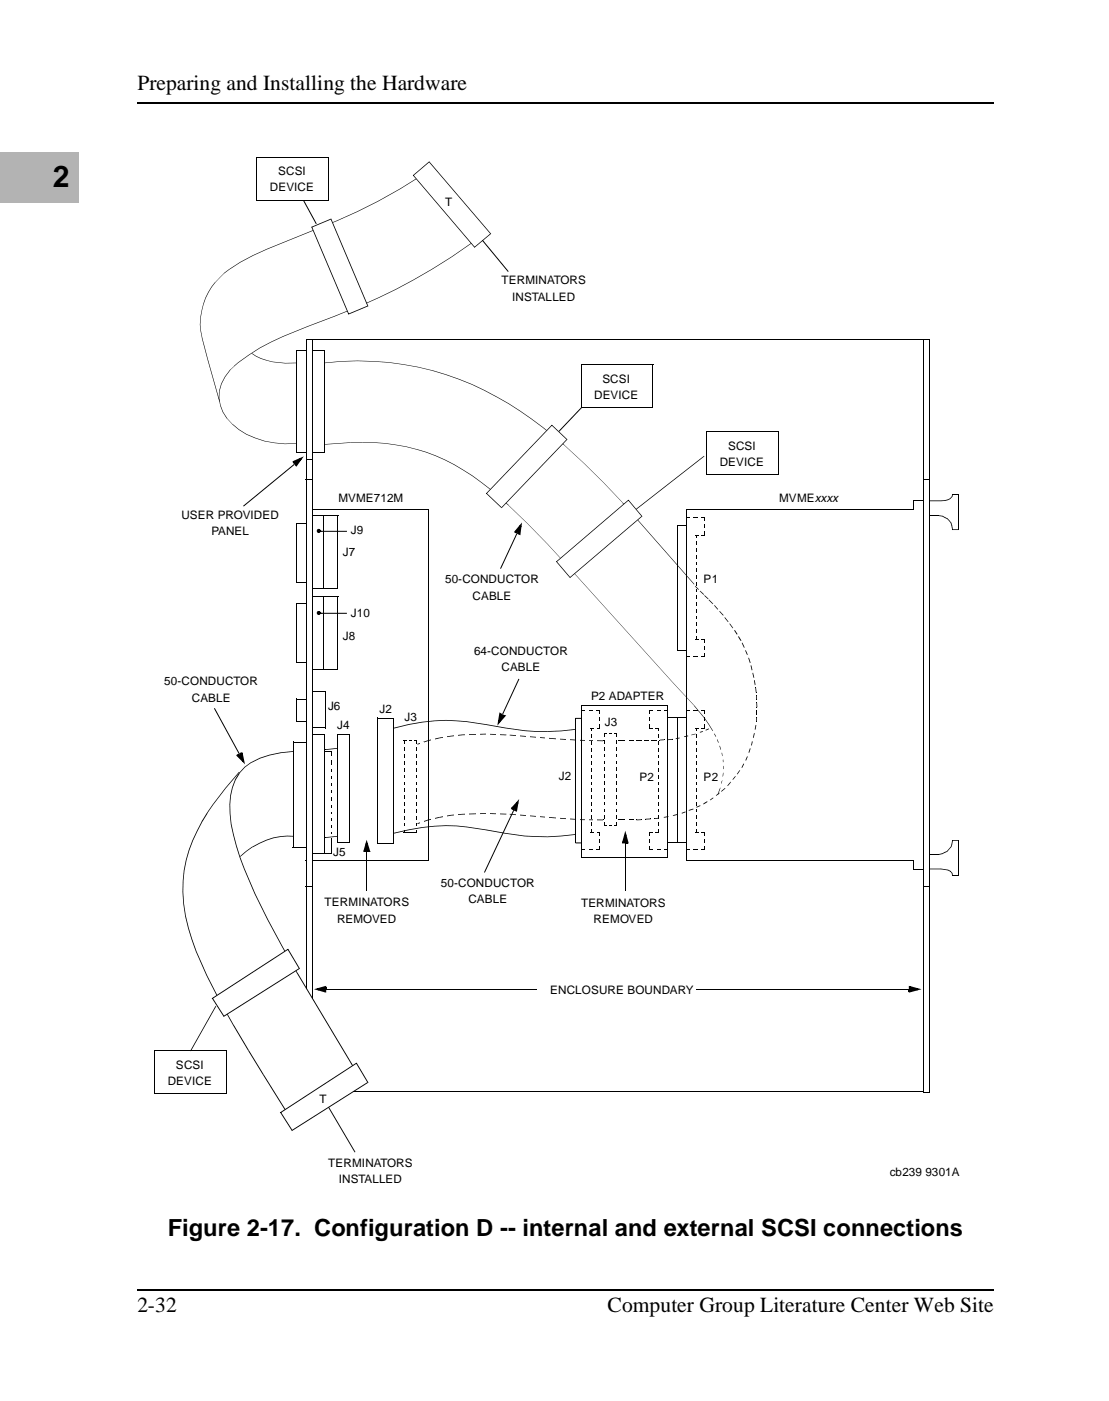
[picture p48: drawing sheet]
<svg xmlns="http://www.w3.org/2000/svg" width="181mm" height="229mm" viewBox="0 0 181 229" stroke-linecap="round" stroke-linejoin="round" font-family="sans-serif">
<defs><g id="words">
<text font-size="4.9" x="8.6" y="30.5">2</text>
<text font-size="3.9" x="27.4" y="201.8">Figure 2-17. Configuration D -- internal and external SCSI connections</text>
<g font-size="3.5">
<text x="22.4" y="14.7">Preparing and Installing the Hardware</text>
<text x="22.4" y="214.1">2-32</text>
<text x="99.2" y="214.1">Computer Group Literature Center Web Site</text>
</g>
<g font-size="1.9">
<text x="45.4" y="28.6">SCSI</text>
<text x="44" y="31.2">DEVICE</text>
<text x="72.7" y="33.6">T</text>
<text x="81.8" y="46.4">TERMINATORS</text>
<text x="83.6" y="49.1">INSTALLED</text>
<text x="97" y="65.1">DEVICE</text>
<text x="98.3" y="62.4">SCSI</text>
<text x="117.5" y="76">DEVICE</text>
<text x="118.8" y="73.4">SCSI</text>
<text x="55.2" y="81.9">MVME712M</text>
<text x="127.1" y="81.9">MVMExxxx</text>
<text x="29.6" y="84.7">USER PROVIDED</text>
<text x="34.5" y="87.3">PANEL</text>
<text x="57.3" y="87.1">J9</text>
<text x="55.9" y="90.8">J7</text>
<text x="72.6" y="95.2">50-CONDUCTOR</text>
<text x="114.8" y="95.1">P1</text>
<text x="57.3" y="100.6">J10</text>
<text x="77.1" y="97.8">CABLE</text>
<text x="55.9" y="104.4">J8</text>
<text x="77.4" y="106.8">64-CONDUCTOR</text>
<text x="26.8" y="111.8">50-CONDUCTOR</text>
<text x="81.8" y="109.5">CABLE</text>
<text x="31.3" y="114.5">CABLE</text>
<text x="53.5" y="115.8">J6</text>
<text x="55" y="119">J4</text>
<text x="61.9" y="116.4">J2</text>
<text x="66" y="117.7">J3</text>
<text x="96.5" y="114.2">P2 ADAPTER</text>
<text x="98.7" y="118.5">J3</text>
<text x="91.2" y="127.3">J2</text>
<text x="104.4" y="127.4">P2</text>
<text x="114.8" y="127.4">P2</text>
<text x="54.4" y="139.7">J5</text>
<text x="53" y="147.9">TERMINATORS</text>
<text x="71.9" y="144.6">50-CONDUCTOR</text>
<text x="76.4" y="147.3">CABLE</text>
<text x="94.8" y="148">TERMINATORS</text>
<text x="55" y="150.6">REMOVED</text>
<text x="96.9" y="150.6">REMOVED</text>
<text x="89.8" y="162.2">ENCLOSURE BOUNDARY</text>
<text x="27.4" y="177">DEVICE</text>
<text x="28.7" y="174.4">SCSI</text>
<text x="52.1" y="180">T</text>
<text x="53.6" y="190.4">TERMINATORS</text>
<text x="145.2" y="191.9">cb239 9301A</text>
<text x="55.3" y="193">INSTALLED</text>
</g>
</g></defs>
<path d="M22.3 16.7l.1 .2zM162.2 16.7v.2zM22.3 210.4l.1 .2zM162.2 210.4v.2z" fill="#000"/>
<path d="M22.4 16.8h139.8M22.4 210.5h139.8" fill="none" stroke="#000" stroke-width=".17"/>
<g fill="#fff">
<path d="M-.1 10.8h12.9v12.7h-12.9z"/>
<path d="M-.1 23.5h12.9v12.7h-12.9z"/>
<path d="M-.1 24.9h12.9v9.9h-12.9z"/>
</g>
<g fill="#b3b3b3">
<path d="M-.1 24.9h12.9v7.6h-12.9z"/>
<path d="M-.1 24.9h13v.6h-13z"/>
<path d="M12.4 24.9h.5v8.2h-.5z"/>
<path d="M-.1 32h13v1.1h-13z"/>
</g>
<g fill="#fff">
<path d="M-.1 36.2h12.9v12.7h-12.9z"/>
<path d="M-.1 48.9h12.9v12.7h-12.9z"/>
<path d="M-.1 61.6h12.9v12.7h-12.9z"/>
<path d="M-.1 74.3h12.9v12.7h-12.9z"/>
<path d="M-.1 87h12.9v12.7h-12.9z"/>
<path d="M-.1 99.7h12.9v12.7h-12.9z"/>
<path d="M-.1 112.4h12.9v12.7h-12.9z"/>
<path d="M-.1 125.1h12.9v12.7h-12.9z"/>
<path d="M-.1 137.8h12.9v12.7h-12.9z"/>
<path d="M-.1 150.5h12.9v12.7h-12.9z"/>
<path d="M-.1 163.2h12.9v12.7h-12.9z"/>
<path d="M-.1 175.9h12.9v12.7h-12.9z"/>
<path d="M-.1 188.6h12.9v12.7h-12.9z"/>
<path d="M-.1 201.3h12.9v12.7h-12.9z"/>
<path d="M48.4 57.2h4.5v16.6h-4.5z"/>
</g>
<path d="M48.4 57.3h4.7M48.4 57.2v16.6M53 57.2v16.7M48.3 73.8h4.7" fill="none" stroke="#000" stroke-width=".16"/>
<g fill="#fff">
<path d="M116.7 72.1h8.6v4.6h-8.6z"/>
<path d="M49.9 83.1h19.9v57.2h-19.9z"/>
</g>
<path d="M49.9 83.1h20M49.9 83.1v57.3M69.8 83.1v57.4M49.9 140.4h19.9" fill="none" stroke="#000" stroke-width=".16"/>
<path d="M93.9 117.2h1v20.3h-1z" fill-rule="evenodd" fill="#fff"/>
<g fill="none" stroke="#000" stroke-width=".16">
<path d="M50 55.4h101.8M50 55.4v122.7M151.7 55.4v122.8M115.2 77.5h11.8M115.3 70.4h11.8M115.3 70.4v7.1M127 70.4v7.2M48.3 95.1h2.6M48.3 85.4h2.6M48.3 85.3v9.7M50.9 85.3v9.8M150.9 84.1h2.3"/>
<path d="M151 81.7v2.4M156.5 80.6v5.9M48.3 117.8h2.6M48.3 114.1h2.6M48.3 114v3.8M50.9 114v3.9M94.9 117.2h-1v20.3h1M150.9 139.4h2.3M151 139.4v2.5M156.5 137.1v5.7M50 178.1h101.7"/>
</g>
<path d="M114.9 74.4v.1zM102.6 83.9l.1 .2zM102.6 83.9l12.2-9.5 .1 .1-12.2 9.5zM151 81.7h2.6v.1v-.1l.6-.1v.1v-.1l.5-.1v.1v-.1l.4-.2v.1l-.1-.1 .3-.3 .1 .1h-.1l.1-.5 .1 .1-.1 .4-.4 .3h.1l-.9 .3-3.2 .1zM155.4 80.6h1.1v.1h-1.1zM153.2 84.1l.6 .1 .4 .2v.1v-.1l.4 .2a2.26 2.26 0 0 1 .9 1.8h-.1h1v.1h-1l-.1-.7 .1-.1-.1 .1-.2-.5h.1h-.1l-.3-.3 .1-.1-.1 .1-.3-.3 .1-.1v.1l-.8-.4v-.1v.1l-.6-.1zM155.4 137.1h1v.1l-1-.1 .1 .1-.2 1.1v-.1l-.8 .8h.1l-.4 .1v-.1v.1l-.4 .3-.6 .1v-.1l.6-.2v.2v-.2l.8-.4v.2l-.1-.2 .6-.6 .1 .1-.1-.1 .2-.4h.1h-.1zM151 141.7l3.2 .1a1.19 1.19 0 0 1 1.3 1l-.1 .1-.1-.4 .1-.1-.1 .1-.3-.3 .1-.1v.1l-.4-.2v-.1v.1l-.5-.1v-.1v.1h-.6v-.2v.2h-2.6zM155.4 142.8h1.1v.1h-1.1z" fill="#000"/>
<path d="M112 83.1h37.1v-1.4h2.6v60.2h-2.6v-1.6h-37.1z" fill-rule="evenodd" fill="#fff"/>
<path d="M112 83.2h37.1M112.1 83.1v57.3M149.1 81.7h2.6M151.7 81.7v60.2M112 140.4h37.2M149.1 141.9h2.6" fill="none" stroke="#000" stroke-width=".16"/>
<path d="M149.1 81.7h.1v1.5h-.1zM149.1 140.3h.1v1.6h-.1z" fill="#000"/>
<path d="M150.7 55.4h1v122.7h-1z" fill="#fff"/>
<path d="M150.7 55.3h1.1v.2h-1.1zM110.5 85.7h1.5v.1h-1.5zM112 85.7l.1 .1zM108.9 117l.1 .2zM109 117h1.6v.2h-1.6zM110.5 106h1.5v.1h-1.5zM112 106l.1 .1zM108.9 137.5l.1 .1zM109 137.5h1.5v.1h-1.5zM150.7 178.1h1v.2h-1z" fill="#000"/>
<path d="M150.7 55.3v122.9M151.7 55.4v122.9M50.7 96.1h4.4M50.8 84.1h4.4M50.8 84.1v12M55.2 84.1v12M110.5 85.7v20.4M50.6 118.8h2.4M50.6 112.8h2.5M50.6 112.7v6M53 112.8v6M110.5 117.1v20.5" fill="none" stroke="#000" stroke-width=".16"/>
<path d="M61.6 117.2h2.6v20.3h-2.6z" fill="#fff"/>
<path d="M61.6 117.2h2.7M61.6 117.1v20.4M64.2 117.2v20.4M94.8 115.2h14.2M94.9 115.1v24.7M109 115.1v24.8M110.5 117.1v20.5M61.5 137.6h2.7M94.8 139.8h14.1M53.2 161.4h34.3M113.7 161.4h34.6" fill="none" stroke="#000" stroke-width=".16"/>
<g fill="#000">
<path d="M112 84.4v.1zM112 84.4h.5v.1h-.5zM112.5 84.4v.1zM113.2 84.4l.1 .1zM113.3 84.4h.5v.1h-.5zM113.6 87.3h.1zM113.6 87.8h.1zM113.6 87.3h.1v.5h-.1zM113.6 88.4h.1zM113.6 88.9h.1zM113.6 88.4h.1v.5h-.1zM113.6 89.5h.1z"/>
<path d="M113.6 90h.1zM113.6 89.5h.1v.5h-.1zM113.6 90.6h.1zM113.6 91.1h.1zM113.6 90.6h.1v.5h-.1zM113.6 91.7h.1zM113.6 92.2h.1zM113.6 91.7h.1v.5h-.1zM113.6 92.8h.1zM113.6 93.3h.1zM113.6 92.8h.1v.5h-.1zM113.6 93.9h.1z"/>
<path d="M113.6 94.4h.1zM113.6 93.9h.1v.5h-.1zM113.6 95h.1zM113.6 95.5h.1zM113.6 95h.1v.5h-.1zM113.6 96.1h.1zM113.6 96.6h.1zM113.6 96.1h.1v.5h-.1zM113.6 98.3h.1zM113.6 98.8h.1zM113.6 98.3h.1v.5h-.1zM113.6 97.2h.1z"/>
<path d="M113.6 97.7h.1zM113.6 97.2h.1v.5h-.1zM113.6 99.4h.1zM113.6 99.9h.1zM113.6 99.4h.1v.5h-.1zM113.6 87.2v.2zM113.6 87.2h.4v.2h-.4zM113.8 84.4v.1zM114 87.2v.2zM114.5 84.4v.1zM114.5 84.4h.5v.1h-.5zM114.5 87.2l.1 .2z"/>
<path d="M114.6 87.2h.4v.2h-.4zM115 84.4h.1zM115 84.9h.1zM115 84.4h.1v.5h-.1zM115 85.6h.1zM115 86.1h.1zM115 85.6h.1v.5h-.1zM115 86.8h.1zM115 87.3h.1zM115 86.8h.1v.5h-.1zM115 87.2v.2zM115 84.4v.1z"/>
<path d="M98.6 119.7h.1zM98.6 119.7h.1v.4h-.1zM98.6 119.6v.2zM98.6 119.6h.4v.2h-.4zM99 119.6v.2zM99.4 119.6l.1 .2zM99.5 119.6h.3v.2h-.3zM99.8 119.6v.2zM100.3 119.6v.2zM100.3 119.6h.3v.2h-.3zM100.6 119.7h.1zM100.6 119.7h.1v.4h-.1z"/>
<path d="M100.6 119.6l.1 .2zM105.9 115.9h.2zM105.9 116.4h.2zM105.9 115.9h.2v.5h-.2zM105.9 117l.2 .1zM105.9 117.6h.2zM105.9 117.1h.2v.5h-.2zM105.9 118.3h.2zM105.9 118.8h.2zM105.9 118.3h.2v.5h-.2zM105.9 115.8l.1 .1zM106 115.8h.5v.1h-.5z"/>
<path d="M106 118.7v.2zM106 118.7h.4v.2h-.4zM106.4 118.7v.2zM106.5 115.8v.1zM107 118.7v.2zM107 118.7h.4v.2h-.4zM107.2 115.8v.1zM107.2 115.8h.5v.1h-.5zM107.3 118.8h.2zM107.3 119.2l.2 .1zM107.3 118.8h.2v.4h-.2zM107.3 119.9h.2z"/>
<path d="M107.3 119.9h.2v.5h-.2zM107.4 118.7v.2zM107.7 115.8l.1 .1zM108.4 115.8l.1 .1zM108.5 115.8h.4v.1h-.4zM108.9 115.8l.1 .1zM110.4 117h1.6v.2h-1.6zM112 117v.2zM112 115.8v.1zM112 107.1v.1zM112 115.8h.5v.1h-.5zM112 107.1h.5v.1h-.5z"/>
<path d="M112.5 115.8v.1zM112.5 107.1v.1zM113.2 115.8l.1 .1zM113.2 107.1l.1 .1zM113.3 115.8h.5v.1h-.5zM113.3 107.1h.5v.1h-.5zM113.6 118.8h.1zM113.6 119.2l.1 .1zM113.6 118.8h.1v.4h-.1zM113.6 119.9h.1zM113.6 119.9h.1v.5h-.1zM113.6 118.7v.2z"/>
<path d="M113.6 100.5h.1zM113.6 101h.1zM113.6 100.5h.1v.5h-.1zM113.6 102.7h.1zM113.6 103.2h.1zM113.6 102.7h.1v.5h-.1zM113.6 101.6h.1zM113.6 102.1h.1zM113.6 101.6h.1v.5h-.1zM113.6 103.8h.1zM113.6 104.3h.1zM113.6 103.8h.1v.5h-.1z"/>
<path d="M113.6 104.3v.1zM113.6 118.7h.4v.2h-.4zM113.6 104.3h.4v.1h-.4zM113.8 115.8v.1zM113.8 107.1v.1zM114 118.7v.2zM114 104.3v.1zM114.5 115.8v.1zM114.5 107.1v.1zM114.5 115.8h.5v.1h-.5zM114.5 118.7l.1 .2zM114.5 104.3l.1 .1z"/>
<path d="M114.5 107.1h.5v.1h-.5zM114.6 118.7h.4v.2h-.4zM114.6 104.3h.4v.1h-.4zM115 115.9h.1zM115 116.4h.1zM115 115.9h.1v.5h-.1zM115 117l.1 .1zM115 117.6h.1zM115 117.1h.1v.5h-.1zM115 118.3h.1zM115 118.8h.1zM115 118.3h.1v.5h-.1z"/>
<path d="M115 118.7v.2zM115 104.3h.1zM115 104.8h.1zM115 104.3h.1v.5h-.1zM115 105.4l.1 .1zM115 106h.1zM115 105.5h.1v.5h-.1zM115 106.6h.1zM115 107.1h.1zM115 106.6h.1v.5h-.1zM115 104.3v.1zM115 115.8v.1z"/>
<path d="M115 107.1v.1zM98.6 120.1l.1 .1zM98.6 120.8l.1 .1zM98.6 121.3h.1zM98.6 120.9h.1v.4h-.1zM98.6 121.9l.1 .1zM98.6 122.4h.1zM98.6 122h.1v.4h-.1zM98.6 123l.1 .1zM98.6 123.5h.1zM98.6 123.1h.1v.4h-.1zM98.6 124.2h.1z"/>
<path d="M98.6 124.6l.1 .1zM98.6 124.2h.1v.4h-.1zM98.6 125.3h.1zM98.6 125.7l.1 .1zM98.6 125.3h.1v.4h-.1zM98.6 126.4h.1zM98.6 126.9h.1zM98.6 126.4h.1v.5h-.1zM98.6 127.5h.1zM98.6 128h.1zM98.6 127.5h.1v.5h-.1zM98.6 128.6h.1z"/>
<path d="M98.6 129.1l.1 .1zM98.6 128.6h.1v.5h-.1zM98.6 130.8l.1 .1zM98.6 131.3l.1 .1zM98.6 130.9h.1v.4h-.1zM98.6 133.1h.1zM98.6 133.6h.1zM98.6 133.1h.1v.5h-.1zM98.6 129.7l.1 .1zM98.6 130.2l.1 .1zM98.6 129.8h.1v.4h-.1zM98.6 132h.1z"/>
<path d="M98.6 132.5h.1zM98.6 132h.1v.5h-.1zM98.6 134.2h.1zM98.6 134.7h.1zM98.6 134.2h.1v.5h-.1zM98.6 134.7v.1zM98.6 134.7h.4v.1h-.4zM99 134.7v.1zM99.4 134.7l.1 .1zM99.5 134.7h.3v.1h-.3zM99.8 134.7v.1zM100.3 134.7v.1z"/>
<path d="M100.3 134.7h.3v.1h-.3zM100.6 120.1l.1 .1zM100.6 120.8l.1 .1zM100.6 121.3h.1zM100.6 120.9h.1v.4h-.1zM100.6 121.9l.1 .1zM100.6 122.4h.1zM100.6 122h.1v.4h-.1zM100.6 123l.1 .1zM100.6 123.5h.1zM100.6 123.1h.1v.4h-.1zM100.6 124.2h.1z"/>
<path d="M100.6 124.6l.1 .1zM100.6 124.2h.1v.4h-.1zM100.6 125.3h.1zM100.6 125.7l.1 .1zM100.6 125.3h.1v.4h-.1zM100.6 126.4h.1zM100.6 126.9h.1zM100.6 126.4h.1v.5h-.1zM100.6 127.5h.1zM100.6 128h.1zM100.6 127.5h.1v.5h-.1zM100.6 128.6h.1z"/>
<path d="M100.6 129.1l.1 .1zM100.6 128.6h.1v.5h-.1zM100.6 130.8l.1 .1zM100.6 131.3l.1 .1zM100.6 130.9h.1v.4h-.1zM100.6 133.1h.1zM100.6 133.6h.1zM100.6 133.1h.1v.5h-.1zM100.6 129.7l.1 .1zM100.6 130.2l.1 .1zM100.6 129.8h.1v.4h-.1zM100.6 132h.1z"/>
<path d="M100.6 132.5h.1zM100.6 132h.1v.5h-.1zM100.6 134.2h.1zM100.6 134.7h.1zM100.6 134.2h.1v.5h-.1zM100.6 134.7l.1 .1zM105.9 135.8h.2zM105.9 136.3h.2zM105.9 135.8h.2v.5h-.2zM105.9 136.9l.2 .1zM105.9 137.4l.2 .1zM105.9 137h.2v.4h-.2z"/>
<path d="M105.9 138.1h.2zM105.9 138.6h.2zM105.9 138.1h.2v.5h-.2zM105.9 138.5l.1 .1zM106 135.7v.1zM106 138.5h.5v.1h-.5zM106 135.7h.4v.1h-.4zM106.4 135.7v.1zM106.5 138.5v.1zM107 135.7v.1zM107 135.7h.4v.1h-.4zM107.2 138.5v.1z"/>
<path d="M107.2 138.5h.5v.1h-.5zM107.3 120.4h.2zM107.3 121h.2zM107.3 121.5h.2zM107.3 121h.2v.5h-.2zM107.3 122.1h.2zM107.3 122.6h.2zM107.3 122.1h.2v.5h-.2zM107.3 123.2h.2zM107.3 123.7h.2zM107.3 123.2h.2v.5h-.2zM107.3 124.3h.2z"/>
<path d="M107.3 124.8h.2zM107.3 124.3h.2v.5h-.2zM107.3 125.4h.2zM107.3 125.9h.2zM107.3 125.4h.2v.5h-.2zM107.3 126.5h.2zM107.3 127h.2zM107.3 126.5h.2v.5h-.2zM107.3 127.6h.2zM107.3 128.1h.2zM107.3 127.6h.2v.5h-.2zM107.3 129.8h.2z"/>
<path d="M107.3 130.3h.2zM107.3 129.8h.2v.5h-.2zM107.3 132h.2zM107.3 132.5h.2zM107.3 132h.2v.5h-.2zM107.3 134.2h.2zM107.3 134.7h.2zM107.3 134.2h.2v.5h-.2zM107.3 128.7h.2zM107.3 129.2h.2zM107.3 128.7h.2v.5h-.2zM107.3 130.9h.2z"/>
<path d="M107.3 131.4h.2zM107.3 130.9h.2v.5h-.2zM107.3 133.1h.2zM107.3 133.6h.2zM107.3 133.1h.2v.5h-.2zM107.3 135.3h.2zM107.3 135.8h.2zM107.3 135.3h.2v.5h-.2zM107.4 135.7v.1zM107.7 138.5l.1 .1zM108.4 138.5l.1 .1zM108.5 138.5h.4v.1h-.4z"/>
<path d="M108.9 138.5l.1 .1zM110.5 137.5h1.5v.1h-1.5zM112 137.5v.1zM112 138.5v.1zM112 138.5h.5v.1h-.5zM112.5 138.5v.1zM113.2 138.5l.1 .1zM113.3 138.5h.5v.1h-.5zM113.6 120.4h.1zM113.6 121h.1zM113.6 121.5h.1zM113.6 121h.1v.5h-.1z"/>
<path d="M113.6 122.1h.1zM113.6 122.6h.1zM113.6 122.1h.1v.5h-.1zM113.6 123.2h.1zM113.6 123.7h.1zM113.6 123.2h.1v.5h-.1zM113.6 124.3h.1zM113.6 124.8h.1zM113.6 124.3h.1v.5h-.1zM113.6 125.4h.1zM113.6 125.9h.1zM113.6 125.4h.1v.5h-.1z"/>
<path d="M113.6 126.5h.1zM113.6 127h.1zM113.6 126.5h.1v.5h-.1zM113.6 127.6h.1zM113.6 128.1h.1zM113.6 127.6h.1v.5h-.1zM113.6 129.8h.1zM113.6 130.3h.1zM113.6 129.8h.1v.5h-.1zM113.6 132h.1zM113.6 132.5h.1zM113.6 132h.1v.5h-.1z"/>
<path d="M113.6 134.2h.1zM113.6 134.7h.1zM113.6 134.2h.1v.5h-.1zM113.6 128.7h.1zM113.6 129.2h.1zM113.6 128.7h.1v.5h-.1zM113.6 130.9h.1zM113.6 131.4h.1zM113.6 130.9h.1v.5h-.1zM113.6 133.1h.1zM113.6 133.6h.1zM113.6 133.1h.1v.5h-.1z"/>
<path d="M113.6 135.3h.1zM113.6 135.8h.1zM113.6 135.3h.1v.5h-.1zM113.6 135.7v.1zM113.6 135.7h.4v.1h-.4zM113.8 138.5v.1zM114 135.7v.1zM114.5 138.5v.1zM114.5 135.7l.1 .1zM114.5 138.5h.5v.1h-.5zM114.6 135.7h.4v.1h-.4zM115 135.8h.1z"/>
<path d="M115 136.3h.1zM115 135.8h.1v.5h-.1zM115 136.9l.1 .1zM115 137.4l.1 .1zM115 137h.1v.4h-.1zM115 138.1h.1zM115 138.6h.1zM115 138.1h.1v.5h-.1zM115 135.7v.1zM115 138.5v.1zM52.9 161.1h.3v.3h-.3zM53.2 161.4v.1z"/>
<path d="M51.2 161.4l2-.5-.1 .3-1.2 .4-.1-.4 1.3 .4-.1 .3-.1-.1v-.4h.3v.6zM87.5 161.4v.1zM113.6 161.4l.1 .1zM148.3 160.9l2.1 .5-2.1 .6 .1-.4 1.3-.4 .1 .4-1.4-.4 .1-.3 .1 .2v.3h-.3zM148.3 161.4h.3v.4h-.3zM148.3 161.4l.1 .1z"/>
</g>
<path d="M51.9 161.4l1.2-.3v.7zM148.5 161.1l1.2 .3-1.2 .4z" fill="#000"/>
<g fill="#fff">
<path d="M94 146.7h15.4v4.6h-15.4z"/>
<path d="M52.8 146.6h14.1v4.7h-14.1z"/>
</g>
<g fill="#000">
<path d="M49.9 78.2v.1zM49.9 78.2h1v.1h-1zM50.9 78.2v.1zM150.8 78.2l.1 .1zM150.9 78.2h.8v.1h-.8zM151.7 78.2v.1zM59.8 139h.1zM59.8 137l.7 2-.5-.1-.3-1.2 .3-.1-.3 1.3-.4-.1 .2-.1h.3v.3h-.5zM59.8 138.7h.4v.3h-.4zM49.9 144.5v.1zM49.9 144.5h1v.1h-1zM50.9 144.5v.1z"/>
<path d="M59.8 145.3l.1 .1zM150.6 144.5l.1 .1zM150.7 144.5h1v.1h-1zM151.7 144.5v.1z"/>
</g>
<path d="M59.8 137.6l.4 1.2h-.7z" fill="#000"/>
<path d="M59.8 139v6.3" fill="none" stroke="#000" stroke-width=".16"/>
<g fill="#fff">
<path d="M113.9 120l.1 .1z"/>
<path d="M115.1 119.3l.1 .2z"/>
<path d="M114 120l1.1-.7 .1 .2-1.2 .6z"/>
<path d="M114.4 120.9v.2z"/>
<path d="M115.5 120.3l.1 .1z"/>
<path d="M114.4 120.9l1.1-.6 .1 .1-1.2 .7z"/>
<path d="M114.8 121.9l.1 .1z"/>
<path d="M116 121.3l.1 .1z"/>
<path d="M114.9 121.9l1.1-.6 .1 .1-1.2 .6z"/>
<path d="M115.2 123.1v.1z"/>
<path d="M116.3 122.4l.1 .2z"/>
<path d="M115.2 123.1l1.1-.7 .1 .2-1.2 .6z"/>
<path d="M115.2 126.4l.1 .2z"/>
<path d="M116.4 125.8l.1 .1z"/>
<path d="M115.3 126.4l1.1-.6 .1 .1-1.2 .7z"/>
<path d="M115.3 124.2l.1 .1z"/>
<path d="M116.5 123.5l.1 .2z"/>
<path d="M115.3 124.2l1.2-.7 .1 .2-1.2 .6z"/>
<path d="M115.2 125.4l.1 .1z"/>
<path d="M116.4 124.6l.1 .2z"/>
<path d="M115.2 125.3l1.2-.6 .1 .1-1.2 .7z"/>
<path d="M115.4 127.5l.1 .1z"/>
<path d="M116.6 126.9l.1 .1z"/>
<path d="M115.5 127.5l1.1-.6v.1l-1.1 .6z"/>
<path d="M114.9 128.8l.1 .1z"/>
<path d="M116.1 128.2l.1 .1z"/>
<path d="M115 128.8l1.1-.6v.1l-1.1 .6z"/>
</g>
<g fill="#000">
<path d="M64.2 118.7l.1 .2zM64.3 118.7a30 30 0 0 1 15-.6l6.3 1.1 3.8 .1v.1a41.4 41.4 0 0 1-10.2-1.1 32 32 0 0 0-10.3-.4l-4.6 1zM93.9 119l.1 .1zM94.8 115.8l.1 .1zM94.9 115.8h.5v.1h-.5zM95.4 115.8v.1zM96.1 115.8l.1 .1zM96.2 115.8h.4v.1h-.4zM96.4 118.8h.1zM96.4 119.2l.1 .1zM96.4 118.8h.1v.4h-.1zM96.4 119.9h.1z"/>
<path d="M96.4 119.9h.1v.5h-.1zM96.4 118.7l.1 .2zM96.5 118.7h.3v.2h-.3zM96.6 115.8l.1 .1zM96.8 118.7l.1 .2zM97.3 115.8l.1 .1zM97.4 115.8h.4v.1h-.4zM97.4 118.7l.1 .2zM97.5 118.7h.3v.2h-.3zM97.8 115.9h.1zM97.8 116.4h.1zM97.8 115.9h.1v.5h-.1z"/>
<path d="M97.8 117l.1 .1zM97.8 117.6h.1zM97.8 117.1h.1v.5h-.1zM97.8 118.3h.1zM97.8 118.8h.1zM97.8 118.3h.1v.5h-.1zM97.8 115.8l.1 .1zM97.8 118.7l.1 .2zM65.9 120.9h.1zM65.9 121.3l.1 .1zM65.9 120.9h.1v.4h-.1zM65.9 122h.1z"/>
<path d="M65.9 122.5h.1zM65.9 122h.1v.5h-.1zM65.9 123.1h.1zM65.9 123.6h.1zM65.9 123.1h.1v.5h-.1zM65.9 124.2h.1zM65.9 124.7l.1 .1zM65.9 124.2h.1v.5h-.1zM65.9 125.3l.1 .1zM65.9 125.8l.1 .1zM65.9 125.4h.1v.4h-.1zM65.9 126.4l.1 .1z"/>
<path d="M65.9 126.9l.1 .1zM65.9 126.5h.1v.4h-.1zM65.9 127.6h.1zM65.9 128.1h.1zM65.9 127.6h.1v.5h-.1zM65.9 128.7h.1zM65.9 129.2h.1zM65.9 128.7h.1v.5h-.1zM65.9 129.8l.1 .1zM65.9 130.3h.1zM65.9 129.9h.1v.4h-.1zM65.9 132l.1 .1z"/>
<path d="M65.9 132.5h.1zM65.9 132.1h.1v.4h-.1zM65.9 134.3h.1zM65.9 134.7l.1 .1zM65.9 134.3h.1v.4h-.1zM65.9 130.9l.1 .1zM65.9 131.4h.1zM65.9 131h.1v.4h-.1zM65.9 133.2h.1zM65.9 133.6l.1 .1zM65.9 133.2h.1v.4h-.1zM65.9 135.4l.1 .1z"/>
<path d="M65.9 135.9h.1zM65.9 135.5h.1v.4h-.1zM65.9 120.8v.1zM65.9 135.8v.2zM65.9 120.8h.4v.1h-.4zM65.9 135.8h2v.2h-2zM66.3 120.8v.1zM66.7 120.8l.1 .1zM66.8 120.8h.3v.1h-.3zM67.1 120.8l.1 .1zM67.6 120.8v.1zM67.6 120.8h.4v.1h-.4z"/>
<path d="M67.9 135.8v.2zM67.9 120.9h.1zM67.9 121.3l.1 .1zM67.9 120.9h.1v.4h-.1zM67.9 122h.1zM67.9 122.5h.1zM67.9 122h.1v.5h-.1zM67.9 123.1h.1zM67.9 123.6h.1zM67.9 123.1h.1v.5h-.1zM67.9 124.2h.1zM67.9 124.7l.1 .1z"/>
<path d="M67.9 124.2h.1v.5h-.1zM67.9 125.3l.1 .1zM67.9 125.8l.1 .1zM67.9 125.4h.1v.4h-.1zM67.9 126.4l.1 .1zM67.9 126.9l.1 .1zM67.9 126.5h.1v.4h-.1zM67.9 127.6h.1zM67.9 128.1h.1zM67.9 127.6h.1v.5h-.1zM67.9 128.7h.1zM67.9 129.2h.1z"/>
<path d="M67.9 128.7h.1v.5h-.1zM67.9 129.8l.1 .1zM67.9 130.3h.1zM67.9 129.9h.1v.4h-.1zM67.9 132l.1 .1zM67.9 132.5h.1zM67.9 132.1h.1v.4h-.1zM67.9 134.3h.1zM67.9 134.7l.1 .1zM67.9 134.3h.1v.4h-.1zM67.9 130.9l.1 .1zM67.9 131.4h.1z"/>
<path d="M67.9 131h.1v.4h-.1zM67.9 133.2h.1zM67.9 133.6l.1 .1zM67.9 133.2h.1v.4h-.1zM67.9 135.4l.1 .1zM67.9 135.9h.1zM67.9 135.5h.1v.4h-.1zM68 120.8v.1zM94.8 138.5l.1 .1zM94.9 138.5h.5v.1h-.5zM95.4 138.5v.1zM96.1 138.5l.1 .1z"/>
<path d="M96.2 138.5h.4v.1h-.4zM96.4 120.4h.1zM96.4 121h.1zM96.4 121.5h.1zM96.4 121h.1v.5h-.1zM96.4 122.1h.1zM96.4 122.6h.1zM96.4 122.1h.1v.5h-.1zM96.4 123.2h.1zM96.4 123.7h.1zM96.4 123.2h.1v.5h-.1zM96.4 124.3h.1z"/>
<path d="M96.4 124.8h.1zM96.4 124.3h.1v.5h-.1zM96.4 125.4h.1zM96.4 125.9h.1zM96.4 125.4h.1v.5h-.1zM96.4 126.5h.1zM96.4 127h.1zM96.4 126.5h.1v.5h-.1zM96.4 127.6h.1zM96.4 128.1h.1zM96.4 127.6h.1v.5h-.1zM96.4 129.8h.1z"/>
<path d="M96.4 130.3h.1zM96.4 129.8h.1v.5h-.1zM96.4 132h.1zM96.4 132.5h.1zM96.4 132h.1v.5h-.1zM96.4 134.2h.1zM96.4 134.7h.1zM96.4 134.2h.1v.5h-.1zM96.4 128.7h.1zM96.4 129.2h.1zM96.4 128.7h.1v.5h-.1zM96.4 130.9h.1z"/>
<path d="M96.4 131.4h.1zM96.4 130.9h.1v.5h-.1zM96.4 133.1h.1zM96.4 133.6h.1zM96.4 133.1h.1v.5h-.1zM96.4 135.3h.1zM96.4 135.8h.1zM96.4 135.3h.1v.5h-.1zM96.4 135.7l.1 .1zM96.5 135.7h.3v.1h-.3zM96.6 138.5l.1 .1zM96.8 135.7l.1 .1z"/>
<path d="M97.3 138.5l.1 .1zM97.4 138.5h.4v.1h-.4zM97.4 135.7l.1 .1zM97.5 135.7h.3v.1h-.3zM97.8 135.8h.1zM97.8 136.3h.1zM97.8 135.8h.1v.5h-.1zM97.8 136.9l.1 .1zM97.8 137.4l.1 .1zM97.8 137h.1v.4h-.1zM97.8 138.1h.1zM97.8 138.6h.1z"/>
<path d="M97.8 138.1h.1v.5h-.1zM97.8 135.7l.1 .1zM97.8 138.5l.1 .1z"/>
</g>
<path d="M89.4 119.3h2.1" fill="none" stroke="#000" stroke-width=".21"/>
<path d="M91.5 119.1h2.4" fill="none" stroke="#000" stroke-width=".38"/>
<path d="M52.2 122.6h1.8v16.6h-1.8z" fill="#fff"/>
<path d="M52.1 139.2h2v.1h-2zM52.2 122.6h2v.1h-2z" fill="#000"/>
<path d="M52.2 122.6v16.6M54.1 122.6v16.7" fill="none" stroke="#000" stroke-width=".16"/>
<path d="M50.8 119.8h2.1v19.4h-2.1z" fill="#fff"/>
<path d="M50.8 119.9h2.3M50.8 119.8v19.4M53 119.8v19.5M50.8 139.3h2.2" fill="none" stroke="#000" stroke-width=".16"/>
<path d="M55.1 119.8h1.9v17.6h-1.9z" fill="#fff"/>
<path d="M52.8 84.2h.1zM52.8 96l.1 .1zM52.8 97.3l.1 .1zM52.8 109.1l.1 .1zM55.1 119.8h2v.1h-2zM55.1 137.4h1.9v.1h-1.9zM102 137.6h.1zM102 135.5l.6 2.1-.4-.1-.3-1.2 .3-.1-.3 1.3-.4-.1 .2-.1h.3v.3h-.5zM102 137.3h.4v.3h-.4zM102 145.3l.1 .1z" fill="#000"/>
<g fill="none" stroke="#000" stroke-width=".16">
<path d="M48.3 98.5h2.6M48.3 98.5v9.7M50.8 97.3h4.4M50.8 97.2v12M50.9 98.5v9.7M51.8 86.4h.2h.2v.4l-.2 .1-.2-.1-.1-.1zM51.8 99.8h.4v.4l-.2 .1-.2-.1-.1-.2zM52.3 86.7h.1M52.3 86.7h4.3M52.9 84.2v11.8M52.9 97.4v11.7M55.2 97.3v12"/>
<path d="M48.3 108.2h2.6M50.7 109.2h4.4M52.3 100h.1M52.3 100.1h4.3M55.1 119.8v17.6M57 119.8v17.7M102 137.6v7.7"/>
</g>
<g fill="#000">
<path d="M102 136.2l.4 1.3h-.7z"/>
<path d="M51.8 86.4h.2h.2v.4l-.2 .1-.2-.1-.1-.1z" fill-rule="evenodd"/>
<path d="M51.8 99.8h.4v.4l-.2 .1-.2-.1-.1-.2z" fill-rule="evenodd"/>
</g>
<path d="M49.9 55.5h1v122.6h-1z" fill="#fff"/>
<path d="M49.9 55.4h1.1v.1h-1.1zM50 78.2l.1 .1zM50.1 78.2h.8v.1h-.8zM50.9 78.2l.1 .1zM49.9 144.5l.1 .1zM50 144.5h.9v.1h-.9zM50.9 144.5l.1 .1zM49.9 178.1h1v.2h-1z" fill="#000"/>
<path d="M49.9 55.4v122.8M51 55.5v122.8" fill="none" stroke="#000" stroke-width=".16"/>
<g fill="#fff">
<path d="M71.6 93.9h17.4v4.7h-17.4z"/>
<path d="M82.5 127.5l.2 .2-.2 .4-.2-.1z"/>
<path d="M83.1 127.9l.2 .1-.2 .5-.2-.1z"/>
<path d="M82.7 127.7l.4 .2-.2 .5-.4-.3z"/>
<path d="M81.6 128.7l.2 .2-.4 .4-.2-.2z"/>
<path d="M82.1 129.1l.2 .2-.3 .4-.2-.2z"/>
<path d="M81.8 128.9l.3 .2-.3 .4-.4-.2z"/>
<path d="M80.4 129.7l.2 .2-.3 .4-.2-.1z"/>
<path d="M81 130.2l.2 .1-.4 .5-.2-.2z"/>
<path d="M80.6 129.9l.4 .3-.4 .4-.3-.3z"/>
<path d="M79.3 130.7l.2 .2-.4 .4-.2-.2z"/>
<path d="M79.8 131.1l.2 .2-.4 .4-.2-.1z"/>
<path d="M79.5 130.9l.3 .2-.4 .5-.3-.3z"/>
<path d="M77.6 131.9l.4-.3 .2 .2-.5 .3z"/>
<path d="M78 132.4l.4-.3 .2 .2-.4 .3z"/>
<path d="M77.7 132.1l.5-.3 .2 .3-.4 .3z"/>
<path d="M76.1 132.6l.5-.2 .2 .2-.5 .3z"/>
<path d="M76.4 133.2l.5-.2 .2 .2-.5 .3z"/>
<path d="M76.3 132.9l.5-.3 .1 .4-.5 .2z"/>
<path d="M74.7 133.1l.6-.1v.2l-.5 .1z"/>
<path d="M74.9 133.8l.5-.2 .1 .3-.6 .1z"/>
<path d="M74.8 133.3l.5-.1 .1 .4-.5 .2z"/>
<path d="M73.2 133.6l.5-.2 .1 .3-.6 .1z"/>
<path d="M73.3 134.3l.6-.1v.2l-.5 .1z"/>
<path d="M73.2 133.8l.6-.1 .1 .5-.6 .1z"/>
<path d="M71.6 133.8l.6-.1v.3h-.6z"/>
<path d="M71.7 134.5h.5v.2l-.5 .1z"/>
<path d="M71.6 134h.6v.5h-.5z"/>
<path d="M70 133.9h.5v.2l-.5 .1z"/>
<path d="M70 134.7l.6-.1v.3h-.6z"/>
<path d="M70 134.2l.5-.1 .1 .5-.6 .1z"/>
<path d="M68.7 133.9h.5v.2h-.5z"/>
<path d="M68.7 134.6h.5v.3h-.5z"/>
<path d="M68.7 134.1h.5v.5h-.5z"/>
<path d="M68.7 121.3h.5v.3h-.5z"/>
<path d="M68.7 122.1h.5v.2h-.5z"/>
<path d="M68.7 121.6h.5v.5h-.5z"/>
<path d="M70 121.1l.6-.1v.2l-.5 .2z"/>
<path d="M70.2 121.9l.6-.2v.3l-.6 .1z"/>
<path d="M70.1 121.4l.5-.2 .2 .5-.6 .2z"/>
<path d="M71.4 120.5l.5-.3 .1 .3-.5 .2z"/>
<path d="M71.8 121.2l.5-.2 .1 .2-.5 .3z"/>
<path d="M71.5 120.7l.5-.2 .3 .5-.5 .2z"/>
<path d="M73 119.3l.2 .2-.4 .4-.2-.2z"/>
<path d="M73.6 119.9l.2 .2-.4 .4-.2-.2z"/>
<path d="M72.8 119.9l.4-.4 .4 .4-.4 .4z"/>
<path d="M73.8 118.3l.3 .1-.3 .5-.2-.1z"/>
<path d="M74.6 118.7l.2 .2-.3 .4-.2-.1z"/>
<path d="M74.1 118.4l.5 .3-.3 .5-.5-.3z"/>
<path d="M71.8 143.3h15.6v4.7h-15.6z"/>
</g>
<path d="M39.9 125.2a11.2 11.2 0 0 1 5.9-2.4l2.1-.2 .3 59.4a.92 .92 0 0 1 .1-1.5 13.4 13.4 0 0 1 4.8-1.6 11 11 0 0 0 5.2-2 1.2 1.2 0 0 0 .1-1.6l-10-16.6a124.7 124.7 0 0 1-9.3-18.8 27.5 27.5 0 0 1-1.6-8.6 8.4 8.4 0 0 1 2.4-6.1z" fill-rule="evenodd" fill="#fff"/>
<path d="M39 126h.1zM39 126v.1l-2.2 2.5-2.9 4.1a24 24 0 0 0-3.8 9.3 24.8 24.8 0 0 0 2 13.2l1.7 3.9 2.1 4.1 4.7 8.2h-.1a115.9 115.9 0 0 1-8.6-16.2 25.1 25.1 0 0 1-1.6-14.9 30.3 30.3 0 0 1 6.5-11.7zM47.9 122.6v.1zM39.9 125.1a10.9 10.9 0 0 1 5.9-2.3l2.1-.2v.1l-2.1 .2-1.8 .4-1.6 .5-1.3 .6-1.1 .8-.9 1-.6 1.1-.5 1.2-.3 1.3a18.6 18.6 0 0 0 .9 8.2 65.2 65.2 0 0 0 5.1 12l4.8 8.7 10 16.6a1.38 1.38 0 0 1-.4 1.9 12.9 12.9 0 0 1-5 1.7 13.4 13.4 0 0 0-4.7 1.6l-.4 .5v.4l-.1 .1v-.6a1.58 1.58 0 0 1 1-.9h.1a43.7 43.7 0 0 1 6.4-1.8l1.9-.7 .7-.4 .4-.5 .1-.2 .1-.4-.2-.6-10-16.7a124.6 124.6 0 0 1-9.3-18.8l-.6-1.9a17.9 17.9 0 0 1-.6-9.5 6.7 6.7 0 0 1 2-3.4zM40.5 171.4h.1l2.4 3.9-.1 .1zM42.9 175.4l.1-.1 4.4 7-.1 .1zM47.3 182.4l.1-.1zM47.9 181.5l.1-.1 .1 .3h-.2zM47.9 181.7l.1-.1 .2 .3v.1zM48.2 181.9v.2z" fill="#000"/>
<path d="M45.8 181.5l12.3-8 1.9 3.1-12.4 7.8z" fill="#fff"/>
<path d="M39.1 139.7l.2 .1zM39.2 139.7l.9-.8 .1 .1-.9 .8zM40.1 138.9l1.1-.8 .1 .1-1.1 .8zM47.9 136.4l.1 .1zM41.2 138.1a10.5 10.5 0 0 1 6.7-1.7v.1l-2.1 .1a11.9 11.9 0 0 0-4.5 1.7zM47.6 184.4l12.4-7.8v.1l-12.4 7.9zM45.7 181.5l12.5-8.1 1.9 3.3h-.1l-1.9-3.2 .1-.1v.2l-12.4 8-.1-.1h.2l1.8 2.9-.1 .1z" fill="#000"/>
<path d="M34.6 162.9l12.4-8 1.8 3.1-12.3 7.8z" fill="#fff"/>
<path d="M36.5 165.8l12.3-7.8 .1 .1-12.4 7.8zM34.5 162.9l12.5-8.1 2 3.3h-.2l-1.9-3.2h.1v.1l-12.3 8-.1-.1h.1l1.9 2.9-.1 .1z" fill="#000"/>
<path d="M25.2 171.4h11.6v7h-11.6z" fill="#fff"/>
<path d="M25.2 178.5h11.7M25.2 171.4h11.8M25.2 171.4v7M36.9 171.4v7.1" fill="none" stroke="#000" stroke-width=".16"/>
<g fill="#fff">
<path d="M26.6 173.1h8.6v4.6h-8.6z"/>
<path d="M26.7 110.6h15.5v4.6h-15.5z"/>
</g>
<path d="M38.7 123.1l.3-.2 .2 .4-.3 .1zM38.5 123.2l.2-.1h.2l.9 .9-.2 .3-.3-1.3 .3-.1-.1 .2-.3 .2-.2-.4 .6-.1 .4 1.9z" fill="#000"/>
<path d="M38.8 123.3l.6-.4 .3 1.3z" fill="#000"/>
<path d="M35 115.6l4 7.3" fill="none" stroke="#000" stroke-width=".16"/>
<path d="M52.7 189.1h15.5v4.7h-15.5z" fill="#fff"/>
<path d="M53 122.3l.1 .1zM55.1 122v.2zM53.6 180.8l.1-.1zM57.8 188h.2zM53.6 180.8l.1-.1 4.3 7.2-.2 .1z" fill="#000"/>
<path d="M53.1 122.2h2" fill="none" stroke="#000" stroke-width=".34"/>
<g fill="#fff">
<path d="M53.2 123.5h.3v.5h-.3z"/>
<path d="M54.3 123.5h.3v.5h-.3z"/>
<path d="M53.5 123.5h.8v.5h-.8z"/>
<path d="M53.2 124.8h.3v.5h-.3z"/>
<path d="M54.3 124.8h.3v.5h-.3z"/>
<path d="M53.5 124.8h.8v.5h-.8z"/>
<path d="M53.2 126h.3v.5h-.3z"/>
<path d="M54.3 126h.3v.5h-.3z"/>
<path d="M53.5 126h.8v.5h-.8z"/>
<path d="M53.2 127.2h.3v.6h-.3z"/>
<path d="M54.3 127.2h.3v.6h-.3z"/>
<path d="M53.5 127.2h.8v.6h-.8z"/>
<path d="M53.2 128.4h.3v.5h-.3z"/>
<path d="M54.3 128.4h.3v.5h-.3z"/>
<path d="M53.5 128.4h.8v.5h-.8z"/>
<path d="M53.2 129.5h.3v.5h-.3z"/>
<path d="M54.3 129.5h.3v.5h-.3z"/>
<path d="M53.5 129.5h.8v.5h-.8z"/>
<path d="M53.2 130.7h.3v.5h-.3z"/>
<path d="M54.3 130.7h.3v.5h-.3z"/>
<path d="M53.5 130.7h.8v.5h-.8z"/>
<path d="M53.2 131.8h.3v.6h-.3z"/>
<path d="M54.3 131.8h.3v.6h-.3z"/>
<path d="M53.5 131.8h.8v.6h-.8z"/>
<path d="M53.2 132.8h.3v.5h-.3z"/>
<path d="M54.3 132.8h.3v.5h-.3z"/>
<path d="M53.5 132.8h.8v.5h-.8z"/>
<path d="M53.2 133.9h.3v.6h-.3z"/>
<path d="M54.3 133.9h.3v.6h-.3z"/>
<path d="M53.5 133.9h.8v.6h-.8z"/>
<path d="M53.4 135.1h.2v.5h-.2z"/>
<path d="M54.5 135.1h.3v.5h-.3z"/>
<path d="M53.6 135.1h.9v.5h-.9z"/>
<path d="M53.4 136.1h.2v.6h-.2z"/>
<path d="M54.5 136.1h.3v.6h-.3z"/>
<path d="M53.6 136.1h.9v.6h-.9z"/>
</g>
<path d="M53 136.6l.1 .1zM55.1 136.4v.1zM31 171.4l.2 .1zM35.2 164.2h.1l-4.1 7.3-.2-.1zM35.2 164.1l.1 .1z" fill="#000"/>
<path d="M53.1 136.6h2" fill="none" stroke="#000" stroke-width=".34"/>
<path d="M47.8 121.1h2.1v17.2h-2.1z" fill="#fff"/>
<path d="M47.8 138.4h2.1M47.8 121.1h2.2M47.8 121v17.3M49.9 121.1v17.3" fill="none" stroke="#000" stroke-width=".16"/>
<g fill="#000">
<path d="M113.4 95.7l.1-.1zM113.4 95.7l.1-.1 .5 .5-.1 .1zM114 96.1v.2zM114.2 96.5l.1-.1zM114.2 96.5l.1-.1 .6 .5-.1 .1zM114.9 96.9l-.1 .2zM115 97.1v.1zM115 97.2l.6 .5h-.1zM115.6 97.7l-.1 .1zM115.6 97.9h.2zM115.8 97.9l.5 .6-.6-.5zM116.3 98.5v.1z"/>
<path d="M116.6 98.7v.1zM116.6 98.8l.6 .6h-.1l-.5-.6zM117.1 99.4h.1zM117.4 99.8l.1-.1zM117.5 99.7l.5 .6v.1l-.6-.6zM112.8 119.9l.1 .1zM113.5 119.7l.1 .1zM112.8 119.9l.7-.2v.1l-.6 .2zM114.2 119.4l.1 .1zM114.7 119.3v.1zM114.2 119.4l.5-.1v.1l-.4 .1zM115.1 119.1l.1 .1z"/>
<path d="M115.6 118.9l.1 .1zM115.2 119.1l.4-.2 .1 .1-.5 .2zM118 100.4h.1zM118.2 100.8l.1-.1zM118.3 100.8v-.1l.5 .7v.1zM118.8 101.5l.1-.1zM119 101.8h.1zM119.1 101.9v-.1l.5 .6-.1 .1zM119.6 102.4v.1zM119.8 102.9l.1-.1zM119.8 102.9l.1-.1 .4 .6-.1 .1zM120.2 103.5h.2z"/>
<path d="M120.4 103.9l.2-.1zM120.5 103.9l.1-.1 .4 .7-.2 .1zM120.8 104.6l.2-.1zM121 104.9h.2zM121 104.9h.2l.3 .7-.1 .1zM121.4 105.7l.1-.1zM121.6 106.1h.1zM121.6 106.2l.1-.1 .3 .7h-.1zM121.9 106.8h.1zM122.1 107.4l.1-.1zM122.1 107.4h.1l.3 .7-.1 .1zM122.4 108.2l.1-.1z"/>
<path d="M122.5 108.6l.1-.1zM122.5 108.6h.1l.2 .7h-.1zM122.7 109.3h.1zM122.8 109.8h.1zM122.8 109.9l.1-.1 .2 .7-.1 .1zM123 110.6l.1-.1zM123 111h.2zM123 111h.2l.1 .7-.1 .1zM123 119.6l.2 .1zM123 119.6l.2 .1-.2 .7h-.1zM123.2 112.2h.2zM123.2 111.8l.1-.1z"/>
<path d="M123.2 119l.1 .1zM123.3 113h.2zM123.2 112.2h.2l.1 .8h-.2zM123.4 113.4h.1zM123.4 117.7l.1 .1zM123.4 114.2h.1zM123.4 114.6l.1 .1zM123.4 117h.1zM123.3 118.3l.1 .1zM123.3 118.3l.1 .1-.1 .6h-.1zM123.5 115.4h.1zM123.5 115.9h.1z"/>
<path d="M123.5 116.5h.1zM123.5 115.9h.1v.6h-.1zM123.4 113.4h.1v.8h-.1zM123.4 114.7h.1l.1 .7h-.1zM123.4 117h.1v.7h-.1zM68.1 121.4l.1 .1zM68.1 121.4l1.8-.6v.1l-1.7 .6zM69.9 120.8l1.8-.4v.1l-1.8 .4zM98.4 120.8v.1zM71.7 120.4a41.6 41.6 0 0 1 11.5-.5l7.8 .6 7.4 .3v.1l-7.4-.3-7.8-.6a41.6 41.6 0 0 0-11.5 .5zM100.9 120.8l.1 .1zM101 120.8h1v.1h-1z"/>
<path d="M102 120.8v.1zM102.6 133.7l.1 .2zM102.6 120.7l.1 .1zM102.7 133.7h.7v.2h-.7zM102.7 120.7h.7v.1h-.7zM103.4 133.7v.2zM103.4 120.7v.1zM103.8 133.7l.1 .2zM103.9 120.7v.1zM103.9 120.7h.7v.1h-.7zM104.6 120.7l.1 .1zM104.7 133.7v.1z"/>
<path d="M103.9 133.7h.8v.1l-.8 .1zM105.1 120.7v.1zM105.1 120.7h.8v.1h-.8zM105.3 133.6v.1zM105.9 120.7v.1zM106.2 133.6v.1zM105.3 133.6h.9v.1h-.9zM106.3 120.7l.1 .1zM106.4 120.7h.7v.1h-.7zM106.7 133.5l.1 .1zM107.1 120.7v.1zM107.5 133.4v.2z"/>
<path d="M106.8 133.5l.7-.1v.2h-.7zM107.7 120.7v.1zM108.3 120.6l.1 .2zM107.7 120.7l.6-.1v.2h-.6zM108.3 133.3l.1 .1zM108.9 120.6l.1 .2zM109 133.2l.1 .1zM108.3 133.3l.7-.1 .1 .1-.7 .1zM109.8 120.6v.1zM109 120.6h.8v.1l-.8 .1zM109.8 133l.1 .1zM110.3 120.5v.1z"/>
<path d="M110.5 132.8l.1 .2zM109.8 133l.7-.2v.2l-.6 .1zM110.8 120.4l.1 .1zM110.3 120.5l.5-.1 .1 .1-.6 .1zM111.2 132.6l.1 .2zM111.6 120.1l.1 .2zM111.8 132.4l.1 .1zM111.3 132.6l.5-.2 .1 .1-.6 .3zM112.2 120l.1 .1zM111.7 120.1l.5-.1 .1 .1-.6 .2zM112.4 132.2l.1 .1zM113.1 131.9l.1 .2z"/>
<path d="M112.4 132.2l.7-.3v.2l-.6 .2zM113.6 131.7l.1 .1zM114.2 131.4l.1 .1zM113.6 131.7l.6-.3 .1 .1-.6 .3zM114.7 131.1l.2 .1zM115.4 130.7v.2zM114.8 131.1l.5-.3 .1 .1-.5 .3zM115.9 130.5v.1zM116.3 130.2h.1zM115.9 130.5l.4-.3 .1 .1-.4 .3zM116.8 129.8h.1zM117.3 129.4h.2z"/>
<path d="M116.9 129.7l.4-.3 .1 .1-.5 .3zM117.7 129.1v.1zM118.3 128.6h.1zM117.7 129.1l.6-.5v.1l-.5 .5zM118.7 128.1l.1 .2zM119.2 127.5l.1 .2zM119.2 127.6l.1 .1-.5 .5-.1-.1zM119.5 127.2h.2zM119.9 126.7h.2zM119.9 126.7h.1l-.3 .5-.1-.1zM120.3 126.2v.2zM120.7 125.7h.1z"/>
<path d="M120.7 125.7l.1 .1-.4 .5-.1-.1zM121 125.2l.1 .1zM121.3 124.6l.1 .1zM121.3 124.6l.1 .1-.3 .6-.1-.1zM121.6 124l.2 .1zM121.9 123.4l.1 .1zM121.9 123.4l.1 .1-.2 .6-.2-.1zM122.1 122.8h.2zM122.4 122.1l.1 .1zM122.4 122.1l.1 .1-.2 .6h-.2zM122.6 121.6l.1 .1zM122.7 120.9l.1 .1z"/>
<path d="M122.7 121h.1l-.1 .6h-.1zM122.9 120.4h.1z"/>
</g>
<g fill="#fff">
<path d="M68.5 121.1h.6v.3h-.6z"/>
<path d="M68.5 122h.6v.3h-.6z"/>
<path d="M68.5 121.4h.6v.6h-.6z"/>
<path d="M70.4 120.1h.6v.2h-.6z"/>
<path d="M70.4 120.9h.6v.3h-.6z"/>
<path d="M70.4 120.3h.6v.6h-.6z"/>
<path d="M72.3 119.6h.5v.3h-.5z"/>
<path d="M72.3 120.5h.5v.3h-.5z"/>
<path d="M72.3 119.9h.5v.6h-.5z"/>
<path d="M74.1 119.5h.6v.2h-.6z"/>
<path d="M74.1 120.4h.6v.2h-.6z"/>
<path d="M74.1 119.7h.6v.7h-.6z"/>
<path d="M76 119.3h.5v.2h-.5z"/>
<path d="M76 120.2h.5v.2h-.5z"/>
<path d="M76 119.5h.5v.7h-.5z"/>
<path d="M77.7 119.3h.5v.2h-.5z"/>
<path d="M77.7 120.2h.5v.2h-.5z"/>
<path d="M77.7 119.5h.5v.7h-.5z"/>
<path d="M79.4 119.4h.5v.2h-.5z"/>
<path d="M79.4 120.3h.5v.2h-.5z"/>
<path d="M79.4 119.6h.5v.7h-.5z"/>
<path d="M81 119.4h.6v.2h-.6z"/>
<path d="M81 120.3h.6v.2h-.6z"/>
<path d="M81 119.6h.6v.7h-.6z"/>
<path d="M84.3 119.6h.6v.3h-.6z"/>
<path d="M84.3 120.5h.6v.3h-.6z"/>
<path d="M84.3 119.9h.6v.6h-.6z"/>
<path d="M85.9 119.8h.5v.2h-.5z"/>
<path d="M85.9 120.6h.5v.3h-.5z"/>
<path d="M85.9 120h.5v.6h-.5z"/>
<path d="M87.5 119.9h.5v.2h-.5z"/>
<path d="M87.5 120.8h.5v.2h-.5z"/>
<path d="M87.5 120.1h.5v.7h-.5z"/>
<path d="M89 119.9h.6v.2h-.6z"/>
<path d="M89 120.8h.6v.2h-.6z"/>
<path d="M89 120.1h.6v.7h-.6z"/>
<path d="M90.8 120.1h.5v.2h-.5z"/>
<path d="M90.8 120.9h.5v.3h-.5z"/>
<path d="M90.8 120.3h.5v.6h-.5z"/>
<path d="M92.3 120.1h.6v.2h-.6z"/>
<path d="M92.3 120.9h.6v.3h-.6z"/>
<path d="M92.3 120.3h.6v.6h-.6z"/>
<path d="M94 120.3h.5v.2h-.5z"/>
<path d="M94 121.2h.5v.2h-.5z"/>
<path d="M94 120.5h.5v.7h-.5z"/>
<path d="M95.4 120.2h.6v.2h-.6z"/>
<path d="M95.4 121.1h.6v.2h-.6z"/>
<path d="M95.4 120.4h.6v.7h-.6z"/>
<path d="M96.8 120.3h.5v.2h-.5z"/>
<path d="M96.8 121.1h.5v.3h-.5z"/>
<path d="M96.8 120.5h.5v.6h-.5z"/>
<path d="M82.7 119.5h.5v.3l-.5-.1z"/>
<path d="M82.6 120.5l.5 .1v.2h-.5z"/>
<path d="M82.7 119.7l.5 .1-.1 .8-.5-.1z"/>
</g>
<path d="M68.1 134.3l.1 .1zM68.1 134.3l1.8-.6v.2l-1.7 .5zM69.9 133.7l1.8-.4v.1l-1.8 .5zM98.4 133.7v.2zM71.7 133.3a43.3 43.3 0 0 1 11.5-.5l11.6 .9h3.6v.2l-3.6-.1-3.8-.2a75.4 75.4 0 0 0-17.4-.5l-1.9 .3zM101 133.7v.1zM101 133.7h.9v.1h-.9zM101.9 133.7v.1z" fill="#000"/>
<g fill="#fff">
<path d="M68.5 134.1h.6v.2h-.6z"/>
<path d="M68.5 135h.6v.2h-.6z"/>
<path d="M68.5 134.3h.6v.7h-.6z"/>
<path d="M70.4 133h.6v.3h-.6z"/>
<path d="M70.4 133.9h.6v.2h-.6z"/>
<path d="M70.4 133.3h.6v.6h-.6z"/>
<path d="M72.3 132.5h.5v.3h-.5z"/>
<path d="M72.3 133.4h.5v.3h-.5z"/>
<path d="M72.3 132.8h.5v.6h-.5z"/>
<path d="M74.1 132.4h.6v.3h-.6z"/>
<path d="M74.1 133.3h.6v.2h-.6z"/>
<path d="M74.1 132.7h.6v.6h-.6z"/>
<path d="M76 132.2h.5v.3h-.5z"/>
<path d="M76 133.1h.5v.3h-.5z"/>
<path d="M76 132.5h.5v.6h-.5z"/>
<path d="M77.7 132.2h.5v.3h-.5z"/>
<path d="M77.7 133.1h.5v.3h-.5z"/>
<path d="M77.7 132.5h.5v.6h-.5z"/>
<path d="M79.4 132.3h.5v.3h-.5z"/>
<path d="M79.4 133.2h.5v.2h-.5z"/>
<path d="M79.4 132.6h.5v.6h-.5z"/>
<path d="M81 132.3h.6v.2h-.6z"/>
<path d="M81 133.2h.6v.2h-.6z"/>
<path d="M81 132.5h.6v.7h-.6z"/>
<path d="M84.3 132.6h.6v.2h-.6z"/>
<path d="M84.3 133.5h.6v.2h-.6z"/>
<path d="M84.3 132.8h.6v.7h-.6z"/>
<path d="M85.9 132.7h.5v.3h-.5z"/>
<path d="M85.9 133.6h.5v.3h-.5z"/>
<path d="M85.9 133h.5v.6h-.5z"/>
<path d="M87.5 132.8h.5v.3h-.5z"/>
<path d="M87.5 133.7h.5v.3h-.5z"/>
<path d="M87.5 133.1h.5v.6h-.5z"/>
<path d="M89 132.8h.6v.3h-.6z"/>
<path d="M89 133.7h.6v.3h-.6z"/>
<path d="M89 133.1h.6v.6h-.6z"/>
<path d="M90.8 133h.5v.3h-.5z"/>
<path d="M90.8 133.9h.5v.2h-.5z"/>
<path d="M90.8 133.3h.5v.6h-.5z"/>
<path d="M92.3 133h.6v.3h-.6z"/>
<path d="M92.3 133.9h.6v.2h-.6z"/>
<path d="M92.3 133.3h.6v.6h-.6z"/>
<path d="M94 133.2h.5v.3h-.5z"/>
<path d="M94 134.1h.5v.2h-.5z"/>
<path d="M94 133.5h.5v.6h-.5z"/>
<path d="M95.4 133.1h.6v.2h-.6z"/>
<path d="M95.4 134h.6v.2h-.6z"/>
<path d="M95.4 133.3h.6v.7h-.6z"/>
<path d="M96.8 133.2h.5v.2h-.5z"/>
<path d="M96.8 134.1h.5v.2h-.5z"/>
<path d="M96.8 133.4h.5v.7h-.5z"/>
<path d="M82.7 132.4h.5v.3l-.5-.1z"/>
<path d="M82.6 133.5h.5v.3l-.5-.1z"/>
<path d="M82.7 132.6l.5 .1-.1 .8h-.5z"/>
</g>
<path d="M64.2 135.9l.1 .1zM64.3 135.9a30.6 30.6 0 0 1 15-.6l6.3 1.1 3.8 .1v.1a41.4 41.4 0 0 1-10.2-1.1 29.1 29.1 0 0 0-10.3-.4l-4.6 .9zM93.9 136.1l.1 .1z" fill="#000"/>
<path d="M89.4 136.5h2.1" fill="none" stroke="#000" stroke-width=".25"/>
<path d="M91.5 136.3h2.4" fill="none" stroke="#000" stroke-width=".38"/>
<path d="M96.9 64.4l-5.7 6" fill="none" stroke="#000" stroke-width=".16"/>
<g fill="#fff">
<path d="M28.3 83.4h18.5v4.6h-18.5z"/>
<path d="M76.3 105.5h17.4v4.7h-17.4z"/>
</g>
<g fill="#000">
<path d="M52.9 59.2v.1zM52.9 59.2a46.7 46.7 0 0 1 33.9 9.1l1.8 1.4a88.5 88.5 0 0 1 9.9 9.1 82 82 0 0 0-15.5-12.9 46.2 46.2 0 0 0-30.1-6.6zM47.7 75.3l1.9-.8-1.2 1.7-.2-.4 .8-1 .2 .2-1.2 .6-.1-.4 .2 .1 .2 .2-.3 .3zM48 75.8l.3-.3 .2 .3-.3 .2zM50 74.8l.1 .2zM50.1 74.8h.8v.2h-.8zM50.9 74.8l.1 .2zM52.9 72.5v.1zM57.2 72.2l2-.1v.1l-2 .1zM98.6 78.8l3 3.3zM85.2 85.3l-.3 2-.2-.1-.1-.2 .2-1.2h.3l-.8 1.1-.3-.2h.5l-.2 .4-.4-.3zM84.5 86.7l.4 .2-.2 .3-.4-.1z"/>
<path d="M101.6 82.1l.1-.1 11.6 13.3h-.1zM113.2 95.3h.1zM81.7 116.4l.3 .1-.2 .4-.3-.2zM81.5 116.2l.3 .4-.2 1.3-.3-.1 .8-1.1 .3 .3-.6-.1 .2-.4 .6 .2-1.4 1.7zM84.7 130.4l-.4 2.1-.2-.1-.1-.2 .3-1.3 .3 .1-.9 1-.2-.2 .2-.1 .3 .2-.2 .3-.4-.3zM84 131.9l.3 .1-.2 .4-.3-.2zM117.1 129.6l.1 .1zM59.2 72.1a30.4 30.4 0 0 1 19.3 6.6 104.3 104.3 0 0 1 14.3 13.8l20.5 22.6a17 17 0 0 1 4.7 9 11.3 11.3 0 0 1-.8 5.6l-.1-.1a11 11 0 0 0 .6-6.8 18.3 18.3 0 0 0-4.4-7.6l-20.6-22.7a113.7 113.7 0 0 0-14.2-13.8 30 30 0 0 0-19.3-6.5z"/>
</g>
<path d="M47.9 75.4l1.2-.5-.7 1zM84.9 85.8l-.1 1.3-.7-.3zM81.6 116.5l.7 .3-.9 1zM84.4 131l-.2 1.2-.6-.3z" fill="#000"/>
<path d="M48 75.8l-8.3 6.8M84.3 87.1l-2.6 5.7M84.7 110.8l-2.7 5.7M83.8 132.2l-4.7 10.2" fill="none" stroke="#000" stroke-width=".16"/>
<path d="M52.9 72.4h4.3" fill="none" stroke="#000" stroke-width=".38"/>
<path d="M90.8 91.6l11.7-10 2.3 2.6-11.8 10z" fill="#fff"/>
<path d="M90.7 91.6l11.8-10.1 2.3 2.7-.1 .1-2.2-2.6 .1-.1-11.7 10.1-.1-.1 2.3 2.6-.1 .1zM93 94.2l11.7-10 .1 .1-11.8 10z" fill="#000"/>
<path d="M90.1 69.4l2.4 2.3-10.7 11.1-2.4-2.3z" fill="#fff"/>
<path d="M92.5 71.7l.1 .1-10.8 11.1v-.1zM90 69.3l2.6 2.4-.1 .1-2.5-2.4 .1-.1-10.7 11.3v-.1l2.5 2.3-.1 .1-2.5-2.4z" fill="#000"/>
<path d="M94.8 59.5h11.7v7h-11.7z" fill="#fff"/>
<path d="M94.8 59.5h11.8M94.9 59.4v7.1M106.5 59.5v7.1M94.8 66.6h11.7" fill="none" stroke="#000" stroke-width=".16"/>
<path d="M96.3 61.1h8.5v4.7h-8.5z" fill="#fff"/>
<path d="M61.7 32.8l3.5-2 .1 .1-3.6 2zM65.2 30.8l3.6-2.2 .1 .1-3.6 2.2zM68.8 28.6l.1 .1zM76.9 39.6l.1 .1zM70.5 43.9l3.1-2 .1 .1-3.2 2zM73.6 41.9l3.3-2.3 .1 .1-3.3 2.3zM35.8 65.5h.1zM36.5 44.6a28.5 28.5 0 0 1 7.1-4l11.4-4.6 6.7-3.2v.1l-6.7 3.2-11.4 4.6a24.4 24.4 0 0 0-7.8 4.7 9.5 9.5 0 0 0-2.6 4.2 10 10 0 0 0-.2 5.6l2.9 10.3h-.1l-2-6.9a28 28 0 0 1-1.2-5.6 10.9 10.9 0 0 1 3.9-8.4zM48.4 72.3v.1zM37.6 60.3a25 25 0 0 1 8.6-5.4l4-1.7a105.8 105.8 0 0 0 20.3-9.3v.1a105.8 105.8 0 0 1-20.2 9.3 41.2 41.2 0 0 0-11.4 5.9 7.8 7.8 0 0 0-3.1 4.6 6.2 6.2 0 0 0 2.1 5.4 11.2 11.2 0 0 0 5.3 2.7l3.3 .5 1.9-.1v.1a13.6 13.6 0 0 1-10.5-3.1 6 6 0 0 1-.3-9z" fill="#000"/>
<path d="M67.5 28.6l2.5-2.2 10.1 11.7-2.7 2.2z" fill="#fff"/>
<path d="M70.1 26.4l10 11.8-10.1-11.7zM67.4 28.6l2.6-2.3 .1 .2-2.6 2.2-.1-.1 10.1 11.7-.1 .1 2.6-2.3 .1 .1-2.7 2.2z" fill="#000"/>
<path d="M50.9 37l3.1-1.3 6 14.2-3.1 1.3z" fill="#fff"/>
<path d="M54 35.8l.1-.1 6 14.2-.1 .1zM41.2 57.7l.6 .4v.1l-.7-.5zM41.8 58.1l.8 .4-.8-.3zM48.4 59.2v.1zM42.6 58.5l1.9 .5 2 .2h1.9v.1a12.7 12.7 0 0 1-5.8-.8zM50.8 37l3.2-1.4v.2l-3.1 1.3v-.1l6.1 14.2-.2 .1 3.2-1.4v.1l-3.1 1.3z" fill="#000"/>
<path d="M46.6 27.4l5 9.1" fill="none" stroke="#000" stroke-width=".16"/>
<path d="M41.9 25.7h11.6v6.9h-11.6z" fill="#fff"/>
<path d="M41.8 32.7h11.8M41.9 25.7h11.8M41.9 25.6v7.1M53.6 25.7v7.1" fill="none" stroke="#000" stroke-width=".16"/>
<g fill="#fff">
<path d="M43.3 27.3h8.6v4.7h-8.6z"/>
<path d="M79.4 45.1h18.6v4.7h-18.6z"/>
</g>
<path d="M78.7 39.2l4.2 5.1" fill="none" stroke="#000" stroke-width=".16"/>
<g fill="#fff">
<path d="M115.5 119.7l.2-.1 .3 .5-.2 .1z"/>
<path d="M116.9 119l.2-.2 .2 .5-.2 .1z"/>
<path d="M115.7 119.6l1.2-.6 .2 .4-1.1 .7z"/>
<path d="M115.9 120.7l.2-.1 .3 .4-.2 .2z"/>
<path d="M117.3 119.9l.2-.1 .2 .5-.2 .1z"/>
<path d="M116.1 120.6l1.2-.7 .2 .5-1.1 .6z"/>
<path d="M116.4 121.7l.2-.2 .3 .5-.3 .1z"/>
<path d="M117.7 120.9l.3-.1 .2 .4-.2 .2z"/>
<path d="M116.6 121.5l1.1-.6 .3 .5-1.1 .6z"/>
<path d="M116.7 122.8l.2-.1 .3 .4-.2 .2z"/>
<path d="M118.1 122l.2-.1 .3 .5-.3 .1z"/>
<path d="M116.9 122.7l1.2-.7 .2 .5-1.1 .6z"/>
<path d="M116.8 126.2l.2-.1 .3 .4-.2 .2z"/>
<path d="M118.2 125.4l.2-.1 .2 .5-.2 .1z"/>
<path d="M117 126.1l1.2-.7 .2 .5-1.1 .6z"/>
<path d="M116.9 123.9l.2-.1 .3 .5-.2 .1z"/>
<path d="M118.3 123.1l.2-.1 .3 .5-.2 .1z"/>
<path d="M117.1 123.8l1.2-.7 .3 .5-1.2 .7z"/>
<path d="M116.8 125.1l.2-.1 .3 .4-.2 .2z"/>
<path d="M118.2 124.3l.2-.1 .3 .4-.2 .2z"/>
<path d="M117 125l1.2-.7 .3 .5-1.2 .6z"/>
<path d="M117 127.3l.2-.2 .3 .5-.3 .1z"/>
<path d="M118.3 126.5l.2-.1 .3 .4-.2 .2z"/>
<path d="M117.2 127.1l1.1-.6 .3 .5-1.1 .6z"/>
<path d="M116.5 128.6l.2-.2 .2 .5-.2 .1z"/>
<path d="M117.8 127.8l.2-.1 .3 .4-.2 .2z"/>
<path d="M116.7 128.4l1.1-.6 .3 .5-1.2 .6z"/>
<path d="M114.4 125.9h2.8v1.8h-2.8z"/>
<path d="M114.4 125.9h2.9v.1h-2.9z"/>
<path d="M117.2 125.9h.1v1.9h-.1z"/>
<path d="M114.4 127.7h2.8v.1h-2.8z"/>
<path d="M114.4 125.9h.1v1.8h-.1z"/>
</g>
<use href="#words"/>
</svg>
